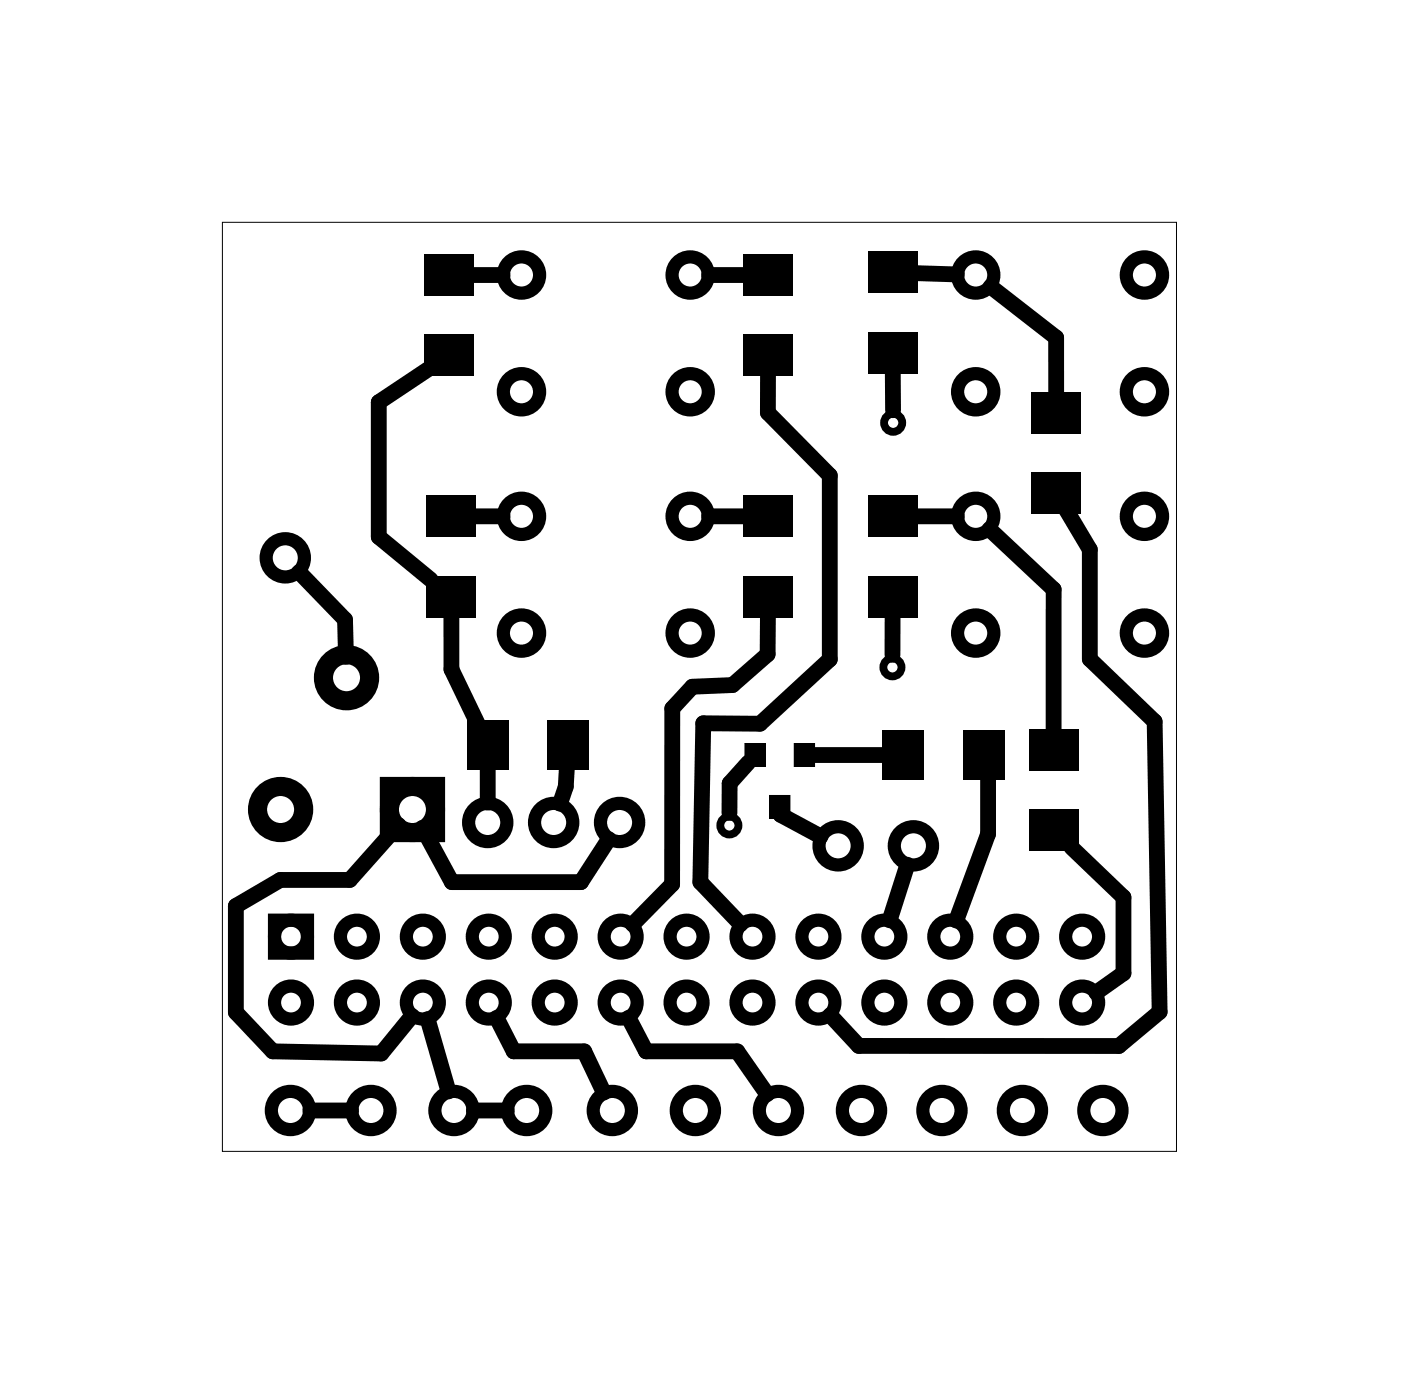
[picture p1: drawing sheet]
<svg xmlns="http://www.w3.org/2000/svg" width="54mm" height="53mm" viewBox="0 0 54 53" stroke-linecap="round" stroke-linejoin="round" font-family="sans-serif">
<path d="M8.6 8.6h36.7v35.8h-36.7z" fill="none" stroke="#000" stroke-width=".04"/>
<g fill="none" stroke="#000" stroke-width=".3">
<circle cx="34.4" cy="16.3" r=".35"/>
<circle cx="28.1" cy="31.8" r=".35"/>
<circle cx="34.4" cy="25.7" r=".35"/>
</g>
<g fill="#000">
<path d="M16.3 12.9h1.9v1.6h-1.9zM16.3 9.8h1.9v1.6h-1.9zM28.6 19.1h1.9v1.6h-1.9zM28.6 9.8h1.9v1.6h-1.9zM28.6 12.9h1.9v1.6h-1.9zM33.4 9.7h1.9v1.6h-1.9zM33.4 12.8h1.9v1.6h-1.9zM39.7 15.1h1.9v1.6h-1.9zM39.7 18.2h1.9v1.6h-1.9zM16.4 22.2h1.9v1.6h-1.9zM16.4 19.1h1.9v1.6h-1.9zM18 27.7h1.6v1.9h-1.6z"/>
<path d="M21.1 27.7h1.6v1.9h-1.6zM28.7 28.6h.8v.9h-.8zM29.6 30.6h.8v.9h-.8zM28.6 22.2h1.9v1.6h-1.9zM30.6 28.6h.8v.9h-.8zM33.4 22.2h1.9v1.6h-1.9zM33.4 19.1h1.9v1.6h-1.9zM34 28.1h1.6v1.9h-1.6zM37.1 28.1h1.6v1.9h-1.6zM39.6 28.1h1.9v1.6h-1.9zM39.6 31.2h1.9v1.6h-1.9z"/>
<path d="M28.7 28.6h.8v1h-.8zM28.7 28.6v.9h.8v-.9z"/>
<path d="M29.6 30.6h.9v1h-.9zM29.6 30.6v.9h.8v-.9z"/>
<path d="M30.6 28.6h.8v1h-.8zM30.6 28.6v.9h.8v-.9z"/>
</g>
<g fill="none" stroke="#000" stroke-width=".51">
<path d="M10.6 35.5h1.2v1.2h-1.2z"/>
<circle cx="20.1" cy="15.1" r=".7"/>
<circle cx="20.1" cy="10.6" r=".7"/>
<circle cx="20.1" cy="19.9" r=".7"/>
<circle cx="26.6" cy="15.1" r=".7"/>
<circle cx="26.6" cy="19.9" r=".7"/>
<circle cx="26.6" cy="10.6" r=".7"/>
<circle cx="37.6" cy="15.1" r=".7"/>
<circle cx="37.6" cy="10.6" r=".7"/>
<circle cx="37.6" cy="19.9" r=".7"/>
<circle cx="44.1" cy="15.1" r=".7"/>
<circle cx="44.1" cy="19.9" r=".7"/>
<circle cx="44.1" cy="10.6" r=".7"/>
<circle cx="11" cy="21.5" r=".74"/>
<circle cx="11.2" cy="38.6" r=".64"/>
<circle cx="11.2" cy="36.1" r=".64"/>
<circle cx="13.8" cy="38.6" r=".64"/>
<circle cx="13.8" cy="36.1" r=".64"/>
<circle cx="16.3" cy="38.6" r=".64"/>
<circle cx="16.3" cy="36.1" r=".64"/>
<circle cx="18.8" cy="31.7" r=".74"/>
<circle cx="18.8" cy="38.6" r=".64"/>
<circle cx="18.8" cy="36.1" r=".64"/>
<circle cx="20.1" cy="24.4" r=".7"/>
<circle cx="21.3" cy="31.7" r=".74"/>
<circle cx="21.4" cy="36.1" r=".64"/>
<circle cx="21.4" cy="38.6" r=".64"/>
<circle cx="23.9" cy="31.7" r=".74"/>
<circle cx="23.9" cy="36.1" r=".64"/>
<circle cx="23.9" cy="38.6" r=".64"/>
<circle cx="26.5" cy="38.6" r=".64"/>
<circle cx="26.5" cy="36.1" r=".64"/>
<circle cx="26.6" cy="24.4" r=".7"/>
<circle cx="29" cy="36.1" r=".64"/>
<circle cx="29" cy="38.6" r=".64"/>
<circle cx="31.5" cy="38.6" r=".64"/>
<circle cx="31.5" cy="36.1" r=".64"/>
<circle cx="32.3" cy="32.6" r=".74"/>
<circle cx="34.1" cy="36.1" r=".64"/>
<circle cx="34.1" cy="38.6" r=".64"/>
<circle cx="35.2" cy="32.6" r=".74"/>
<circle cx="36.6" cy="38.6" r=".64"/>
<circle cx="36.6" cy="36.1" r=".64"/>
<circle cx="37.6" cy="24.4" r=".7"/>
<circle cx="39.2" cy="38.6" r=".64"/>
<circle cx="39.2" cy="36.1" r=".64"/>
<circle cx="41.7" cy="36.1" r=".64"/>
<circle cx="41.7" cy="38.6" r=".64"/>
<circle cx="44.1" cy="24.4" r=".7"/>
<circle cx="11.2" cy="42.8" r=".74"/>
<circle cx="14.3" cy="42.8" r=".74"/>
<circle cx="17.5" cy="42.8" r=".74"/>
<circle cx="20.3" cy="42.8" r=".74"/>
<circle cx="23.6" cy="42.8" r=".74"/>
<circle cx="26.8" cy="42.8" r=".74"/>
<circle cx="30" cy="42.8" r=".74"/>
<circle cx="33.2" cy="42.8" r=".74"/>
<circle cx="36.3" cy="42.8" r=".74"/>
<circle cx="39.4" cy="42.8" r=".74"/>
<circle cx="42.5" cy="42.8" r=".74"/>
</g>
<g fill="none" stroke="#000" stroke-width=".74" stroke-linecap="butt">
<path d="M15 30.3h1.8v1.8h-1.8z"/>
<circle cx="10.8" cy="31.2" r=".89"/>
<circle cx="13.4" cy="26.1" r=".89"/>
<circle cx="15.9" cy="31.2" r=".89"/>
</g>
<g fill="none" stroke="#000" stroke-width=".61">
<path d="M16.5 14.2l-1.9 1.3v5.2l2 1.6M18.2 19.9h1.2M19.4 10.6h-1.3M27.3 10.6h1.5M28.8 19.9h-1.5M29.6 14.4v1.5l2.4 2.4v7.1l-2.7 2.5h-2.2l-.1 6.1 1.5 1.6M34.4 14.3v1.5M35.2 10.5l1.7 .1M36.9 19.9h-1.7M38.2 11l2.5 2v2.2M41.1 19.7l.9 1.5v4.2l2.5 2.4 .2 11.2-1.6 1.3h-10l-1.1-1.2M11.5 22l1.8 1.9v1.4"/>
<path d="M15.4 31.8l-1.9 2.1h-2.7l-1.7 1v4.1l1.4 1.5 4.2 .1 1.2-1.4M16.3 31.9l1.1 2.1h5l1.1-1.7M16.5 39.3l.8 2.8M17.4 23.7v2.1l1 2.1M18.8 29.5v1.4M19.1 39.2l.7 1.3h2.7l.8 1.6M21.8 29.5v.8l-.2 .7M24.2 39.2l.7 1.3h3.5l1.2 1.7M28.8 29.4l-.7 .8v1.1M29.6 23.7v1.5l-1.4 1.2-1.5 .1-.8 .8v6.8l-1.5 1.5M30 31.1l.1 .3 1.5 .8M31.2 29.1h2.9"/>
<path d="M34.4 23.7v1.5M35 33.3l-.7 2.2M37.9 29.1l.2 .6v2.4l-1.3 3.4M38.1 20.4l2.5 2.3v5.5M41.3 32.7l2 1.9v2.9l-1.1 .8M12 42.8h1.5M18.3 42.8h1.2"/>
</g>
</svg>
